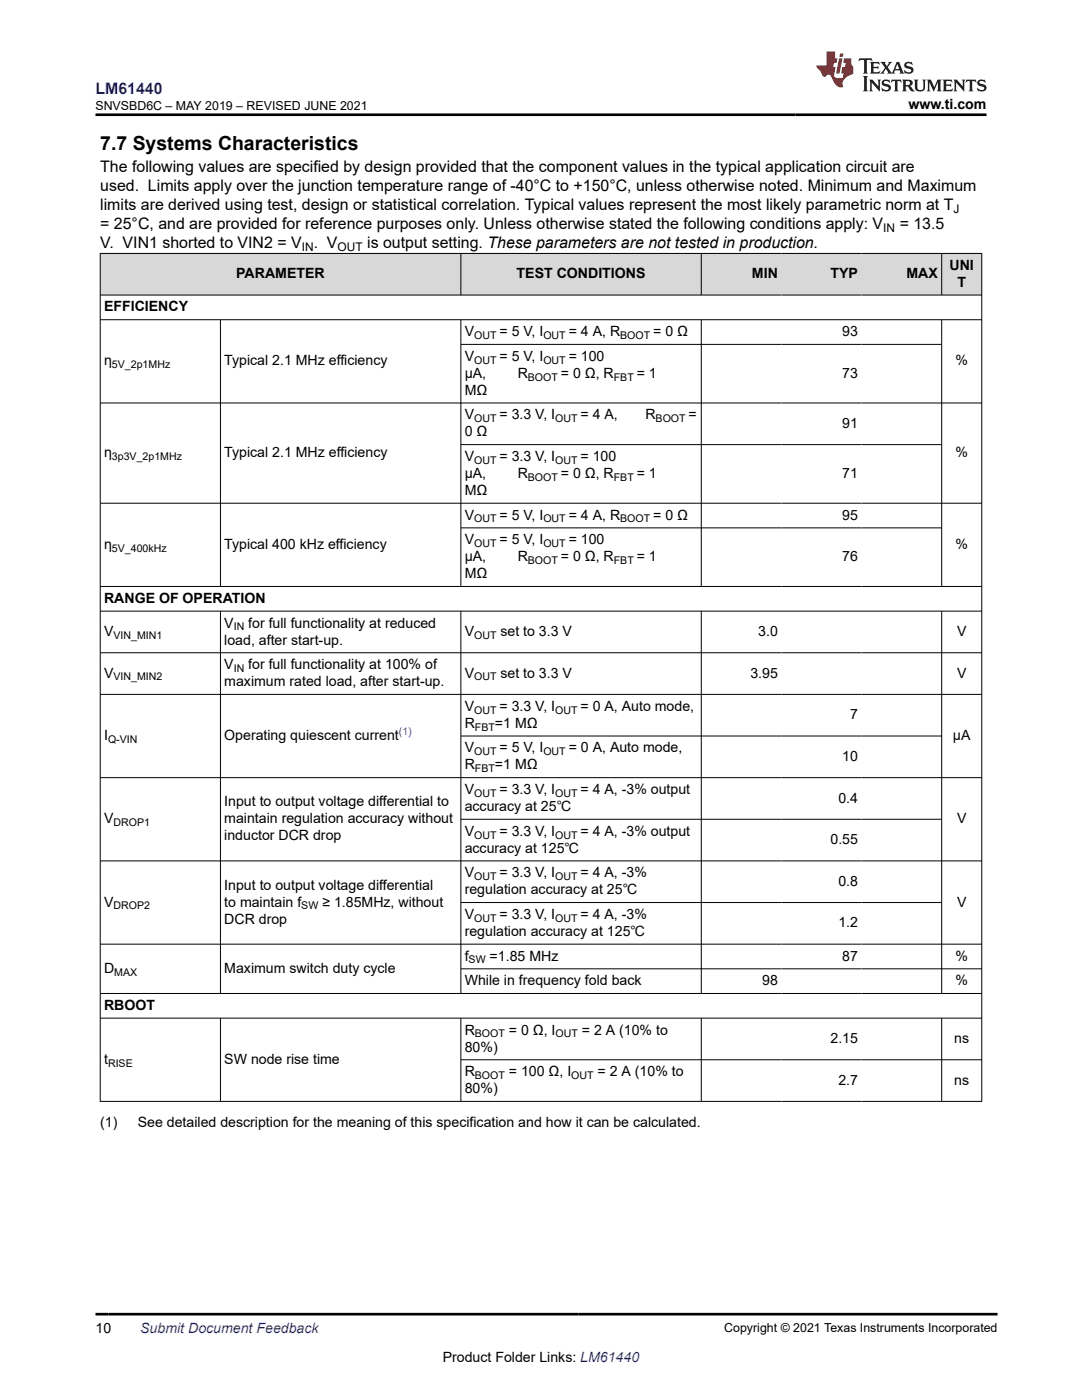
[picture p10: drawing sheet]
<svg xmlns="http://www.w3.org/2000/svg" width="216mm" height="279mm" viewBox="0 0 216 279" stroke-linecap="round" stroke-linejoin="round" font-family="sans-serif">
<defs><g id="words">
<text font-size="3.9" x="20" y="29.9">7.7 Systems Characteristics</text>
<text font-size="3.2" fill="#00f" x="19" y="18.7">LM61440</text>
<g font-size="3.2">
<text x="20" y="34.3">The following values are specified by design provided that the component values in the typical application circuit are</text>
<text x="20" y="38.1">used. Limits apply over the junction temperature range of -40°C to +150°C, unless otherwise noted. Minimum and Maximum</text>
<text x="20" y="41.9">limits are derived using test, design or statistical correlation. Typical values represent the most likely parametric norm at T</text>
<text x="20" y="45.7">= 25°C, and are provided for reference purposes only. Unless otherwise stated the following conditions apply: V</text>
<text x="179.5" y="45.7">= 13.5</text>
<text x="20" y="49.5">V. VIN1 shorted to VIN2 = V</text>
<text x="62.6" y="49.5">. V</text>
<text x="73.3" y="49.5">is output setting. These parameters are not tested in production.</text>
</g>
<g font-size="2.8">
<text x="181.3" y="21.8">www.ti.com</text>
<text x="189.5" y="53.9">UNI</text>
<text x="47.1" y="55.5">PARAMETER</text>
<text x="103.1" y="55.5">TEST CONDITIONS</text>
<text x="150" y="55.5">MIN</text>
<text x="165.7" y="55.5">TYP</text>
<text x="180.9" y="55.5">MAX</text>
<text x="191" y="57.2">T</text>
<text x="20.8" y="62.2">EFFICIENCY</text>
<text x="92.7" y="67.1">V</text>
<text x="99.7" y="67.1">= 5 V, I</text>
<text x="113.5" y="67.1">= 4 A, R</text>
<text x="130.3" y="67.1">= 0 Ω</text>
<text x="168.1" y="67.1">93</text>
<text x="20.8" y="72.9">ƞ</text>
<text x="44.8" y="72.9">Typical 2.1 MHz efficiency</text>
<text x="92.7" y="75.4">µA,</text>
<text x="92.7" y="72">V</text>
<text x="99.7" y="72">= 5 V, I</text>
<text x="103.3" y="75.4">R</text>
<text x="111.9" y="75.4">= 0 Ω, R</text>
<text x="113.5" y="72">= 100</text>
<text x="127.1" y="75.4">= 1</text>
<text x="168.1" y="75.4">73</text>
<text x="190.6" y="72.9">%</text>
<text x="92.7" y="83.7">V</text>
<text x="92.7" y="78.8">MΩ</text>
<text x="99.7" y="83.7">= 3.3 V, I</text>
<text x="115.8" y="83.7">= 4 A,</text>
<text x="128.8" y="83.7">R</text>
<text x="137.4" y="83.7">=</text>
<text x="92.7" y="87.1">0 Ω</text>
<text x="168.1" y="85.4">91</text>
<text x="20.8" y="91.2">ƞ</text>
<text x="44.8" y="91.2">Typical 2.1 MHz efficiency</text>
<text x="92.7" y="95.4">µA,</text>
<text x="92.7" y="92">V</text>
<text x="99.7" y="92">= 3.3 V, I</text>
<text x="103.3" y="95.4">R</text>
<text x="111.9" y="95.4">= 0 Ω, R</text>
<text x="115.8" y="92">= 100</text>
<text x="127.1" y="95.4">= 1</text>
<text x="168.1" y="95.4">71</text>
<text x="190.6" y="91.2">%</text>
<text x="92.7" y="98.8">MΩ</text>
<text x="92.7" y="103.7">V</text>
<text x="99.7" y="103.7">= 5 V, I</text>
<text x="113.5" y="103.7">= 4 A, R</text>
<text x="130.3" y="103.7">= 0 Ω</text>
<text x="168.1" y="103.7">95</text>
<text x="20.8" y="109.5">ƞ</text>
<text x="44.8" y="109.5">Typical 400 kHz efficiency</text>
<text x="92.7" y="112">µA,</text>
<text x="92.7" y="108.6">V</text>
<text x="99.7" y="108.6">= 5 V, I</text>
<text x="103.3" y="112">R</text>
<text x="111.9" y="112">= 0 Ω, R</text>
<text x="113.5" y="108.6">= 100</text>
<text x="127.1" y="112">= 1</text>
<text x="168.1" y="112">76</text>
<text x="190.6" y="109.5">%</text>
<text x="92.7" y="115.4">MΩ</text>
<text x="20.8" y="120.3">RANGE OF OPERATION</text>
<text x="44.8" y="125.2">V</text>
<text x="49.5" y="125.2">for full functionality at reduced</text>
<text x="20.8" y="126.9">V</text>
<text x="44.8" y="128.6">load, after start-up.</text>
<text x="92.7" y="126.9">V</text>
<text x="99.9" y="126.9">set to 3.3 V</text>
<text x="151.3" y="126.9">3.0</text>
<text x="191" y="126.9">V</text>
<text x="20.8" y="135.2">V</text>
<text x="44.8" y="133.5">V</text>
<text x="44.8" y="136.9">maximum rated load, after start-up.</text>
<text x="49.5" y="133.5">for full functionality at 100% of</text>
<text x="92.7" y="135.2">V</text>
<text x="99.9" y="135.2">set to 3.3 V</text>
<text x="149.7" y="135.2">3.95</text>
<text x="191" y="135.2">V</text>
<text x="92.7" y="141.9">V</text>
<text x="99.7" y="141.9">= 3.3 V, I</text>
<text x="115.8" y="141.9">= 0 A, Auto mode,</text>
<text x="169.6" y="143.5">7</text>
<text x="20.8" y="147.7">I</text>
<text x="44.8" y="147.7">Operating quiescent current</text>
<text x="92.7" y="145.2">R</text>
<text x="98.8" y="145.2">=1 MΩ</text>
<text x="190.1" y="147.7">µA</text>
<text x="92.7" y="153.5">R</text>
<text x="92.7" y="150.2">V</text>
<text x="98.8" y="153.5">=1 MΩ</text>
<text x="99.7" y="150.2">= 5 V, I</text>
<text x="113.5" y="150.2">= 0 A, Auto mode,</text>
<text x="168.1" y="151.9">10</text>
<text x="44.8" y="160.9">Input to output voltage differential to</text>
<text x="92.7" y="161.9">accuracy at 25℃</text>
<text x="92.7" y="158.5">V</text>
<text x="99.7" y="158.5">= 3.3 V, I</text>
<text x="115.8" y="158.5">= 4 A, -3% output</text>
<text x="167.3" y="160.2">0.4</text>
<text x="20.8" y="164.3">V</text>
<text x="44.8" y="164.3">maintain regulation accuracy without</text>
<text x="44.8" y="167.7">inductor DCR drop</text>
<text x="92.7" y="166.8">V</text>
<text x="99.7" y="166.8">= 3.3 V, I</text>
<text x="115.8" y="166.8">= 4 A, -3% output</text>
<text x="191" y="164.3">V</text>
<text x="92.7" y="170.2">accuracy at 125℃</text>
<text x="165.7" y="168.5">0.55</text>
<text x="44.8" y="177.5">Input to output voltage differential</text>
<text x="92.7" y="178.5">regulation accuracy at 25℃</text>
<text x="92.7" y="175.1">V</text>
<text x="99.7" y="175.1">= 3.3 V, I</text>
<text x="115.8" y="175.1">= 4 A, -3%</text>
<text x="167.3" y="176.8">0.8</text>
<text x="20.8" y="180.9">V</text>
<text x="44.8" y="180.9">to maintain f</text>
<text x="44.8" y="184.3">DCR drop</text>
<text x="64.3" y="180.9">≥ 1.85MHz, without</text>
<text x="92.7" y="183.4">V</text>
<text x="99.7" y="183.4">= 3.3 V, I</text>
<text x="115.8" y="183.4">= 4 A, -3%</text>
<text x="167.3" y="185.1">1.2</text>
<text x="191" y="180.9">V</text>
<text x="92.7" y="186.8">regulation accuracy at 125℃</text>
<text x="92.7" y="191.7">f</text>
<text x="97.7" y="191.7">=1.85 MHz</text>
<text x="168.1" y="191.7">87</text>
<text x="190.6" y="191.7">%</text>
<text x="20.8" y="194.2">D</text>
<text x="44.8" y="194.2">Maximum switch duty cycle</text>
<text x="92.7" y="196.6">While in frequency fold back</text>
<text x="152.1" y="196.6">98</text>
<text x="190.6" y="196.6">%</text>
<text x="20.8" y="201.5">RBOOT</text>
<text x="92.7" y="209.9">80%)</text>
<text x="92.7" y="206.5">R</text>
<text x="101.5" y="206.5">= 0 Ω, I</text>
<text x="116.1" y="206.5">= 2 A (10% to</text>
<text x="165.7" y="208.2">2.15</text>
<text x="190.4" y="208.2">ns</text>
<text x="20.8" y="212.3">t</text>
<text x="44.8" y="212.3">SW node rise time</text>
<text x="92.7" y="214.8">R</text>
<text x="101.5" y="214.8">= 100 Ω, I</text>
<text x="119.2" y="214.8">= 2 A (10% to</text>
<text x="92.7" y="218.2">80%)</text>
<text x="167.3" y="216.5">2.7</text>
<text x="190.4" y="216.5">ns</text>
<text x="20" y="225">(1)</text>
<text x="27.5" y="225">See detailed description for the meaning of this specification and how it can be calculated.</text>
<text x="19" y="266.1">10</text>
<text x="88.3" y="271.7">Product Folder Links: LM61440</text>
</g>
<text font-size="2.8" fill="#00f" x="28" y="266.1">Submit Document Feedback</text>
<g font-size="2.5">
<text x="19" y="21.9">SNVSBD6C – MAY 2019 – REVISED JUNE 2021</text>
<text x="144.5" y="265.8">Copyright © 2021 Texas Instruments Incorporated</text>
</g>
<g font-size="2.4">
<text x="176.3" y="46.4">IN</text>
<text x="190.3" y="42.5">J</text>
<text x="60.2" y="50.2">IN</text>
<text x="67.4" y="50.2">OUT</text>
</g>
<g font-size="2.1">
<text x="94.6" y="67.6">OUT</text>
<text x="108.4" y="67.6">OUT</text>
<text x="123.8" y="67.6">BOOT</text>
<text x="22.3" y="73.5">5V_2p1MHz</text>
<text x="94.6" y="72.6">OUT</text>
<text x="105.3" y="76">BOOT</text>
<text x="108.4" y="72.6">OUT</text>
<text x="122.5" y="76">FBT</text>
<text x="94.6" y="84.3">OUT</text>
<text x="110.8" y="84.3">OUT</text>
<text x="130.8" y="84.3">BOOT</text>
<text x="22.3" y="91.8">3p3V_2p1MHz</text>
<text x="94.6" y="92.6">OUT</text>
<text x="105.3" y="96">BOOT</text>
<text x="110.8" y="92.6">OUT</text>
<text x="122.5" y="96">FBT</text>
<text x="94.6" y="104.3">OUT</text>
<text x="108.4" y="104.3">OUT</text>
<text x="123.8" y="104.3">BOOT</text>
<text x="22.3" y="110.1">5V_400kHz</text>
<text x="94.6" y="109.2">OUT</text>
<text x="105.3" y="112.6">BOOT</text>
<text x="108.4" y="109.2">OUT</text>
<text x="122.5" y="112.6">FBT</text>
<text x="46.6" y="125.8">IN</text>
<text x="22.6" y="127.5">VIN_MIN1</text>
<text x="94.6" y="127.5">OUT</text>
<text x="22.6" y="135.8">VIN_MIN2</text>
<text x="46.6" y="134.1">IN</text>
<text x="94.6" y="135.8">OUT</text>
<text x="94.6" y="142.4">OUT</text>
<text x="110.8" y="142.4">OUT</text>
<text x="21.6" y="148.3">Q-VIN</text>
<text x="94.8" y="145.8">FBT</text>
<text x="94.6" y="150.7">OUT</text>
<text x="94.8" y="154.1">FBT</text>
<text x="108.4" y="150.7">OUT</text>
<text x="94.6" y="159">OUT</text>
<text x="110.8" y="159">OUT</text>
<text x="22.6" y="164.9">DROP1</text>
<text x="94.6" y="167.3">OUT</text>
<text x="110.8" y="167.3">OUT</text>
<text x="94.6" y="175.6">OUT</text>
<text x="110.8" y="175.6">OUT</text>
<text x="22.6" y="181.5">DROP2</text>
<text x="60.1" y="181.5">SW</text>
<text x="94.6" y="184">OUT</text>
<text x="110.8" y="184">OUT</text>
<text x="22.8" y="194.7">MAX</text>
<text x="93.5" y="192.3">SW</text>
<text x="94.8" y="207">BOOT</text>
<text x="110.9" y="207">OUT</text>
<text x="21.6" y="212.9">RISE</text>
<text x="94.8" y="215.3">BOOT</text>
<text x="114" y="215.3">OUT</text>
</g>
<text font-size="2.1" fill="#00f" x="79.6" y="146.8">(1)</text>
</g></defs>
<g fill="#d8d8d8">
<path d="M20 50.6h175.9v8.3h-175.9z" fill-rule="evenodd"/>
<path d="M20.1 50.6h71.8v8.2h-71.8z" fill-rule="evenodd"/>
<path d="M92 50.6h47.9v8.2h-47.9z" fill-rule="evenodd"/>
<path d="M140 50.6h15.9v8.2h-15.9z" fill-rule="evenodd"/>
<path d="M155.9 50.6h16v8.2h-16z" fill-rule="evenodd"/>
<path d="M171.9 50.6h15.9v8.2h-15.9z" fill-rule="evenodd"/>
<path d="M188 50.6h7.8v8.2h-7.8z" fill-rule="evenodd"/>
</g>
<g fill="none" stroke="#000" stroke-width=".2">
<path d="M19.9 50.6h176.1M19.9 58.9h176.1M20 50.5v169.4M92 50.5v8.4M139.9 50.5v8.4M187.9 50.5v8.4M195.9 50.5v169.4M19.9 63.8h176.1M44 63.8v53.3M92 63.8v53.3M92 68.7h96M139.9 63.8v53.3"/>
<path d="M187.9 63.8v53.3M19.9 80.4h176.1M92 88.7h96M19.9 100.4h176.1M19.9 117h176.1M92 105.3h96M19.9 122h176.1M19.9 130.3h176.1M19.9 138.6h176.1M44 122v76.3M92 122v76.3M139.9 122v76.3"/>
<path d="M187.9 122v76.3M19.9 155.2h176.1M92 146.9h96M19.9 171.8h176.1M92 163.5h96M19.9 188.4h176.1M19.9 198.3h176.1M92 180.1h96M92 193.3h104M19.9 203.2h176.1M19.9 219.8h176.1M44 203.2v16.7"/>
<path d="M92 203.2v16.7M92 211.5h104M139.9 203.2v16.7M187.9 203.2v16.7"/>
</g>
<path d="M171.5 11.6l-.2 .6 .5-.2h.6v.1v2.2l-.2 .4h1l-.2-.4v-2.2v-.1h.5l.5 .2-.1-.6zM173.6 12.4l.2 .3v1.6l-.2 .4h1.9l.1-.6a1.08 1.08 0 0 1-1.3 .2v-.7h.6l.4 .2v-.7l-.4 .2h-.6v-.5l.2-.2a1 1 0 0 1 1 .3l-.1-.5zM175.7 12.4l.9 1.1-1 1.2h.9l-.2-.2 .5-.8 .4 .8-.2 .2h1.6l-.2-.2 .2-.5h.9l.1 .5-.1 .2h.9l-.2-.4-.8-1.9h-.5l-.9 2.1-.9-1.1 .9-1h-.8l.2 .2-.4 .6-.4-.6 .2-.2zM179 12.8l.4 1h-.7zM180.7 12.5a.65 .65 0 0 0-.2 .7 .65 .65 0 0 0 .6 .5l.6 .1 .1 .3a.79 .79 0 0 1-.7 .4 .79 .79 0 0 1-.7-.5l.1 .7 .2-.1a.93 .93 0 0 0 1.1 0 .93 .93 0 0 0 .4-.9 1.46 1.46 0 0 0-1.2-.6l-.1-.3a1.09 1.09 0 0 1 1.2 .2l-.2-.6-.1 .1-.5-.2zM172.2 15.2l.2 .4v2.2l-.2 .4h1l-.2-.4v-2.2l.2-.4zM173.4 15.9l.2 .4v1.5l-.2 .4h.8l-.3-.4 .1-1.3 1.6 1.8v-2l.2-.4h-.7l.1 .2 .1 1.1-1.2-1.3zM176.2 16a.65 .65 0 0 0-.2 .8 .65 .65 0 0 0 .6 .4l.6 .2 .1 .2a.79 .79 0 0 1-.7 .4 .79 .79 0 0 1-.7-.5l.1 .7 .2-.1a.93 .93 0 0 0 1.1 .1 .93 .93 0 0 0 .4-1 1.46 1.46 0 0 0-1.2-.5l-.1-.4a1.09 1.09 0 0 1 1.2 .2l-.1-.6-.2 .1-.5-.1zM177.9 15.9l-.1 .6a.63 .63 0 0 1 .8-.3v1.6l-.3 .4h1l-.2-.4v-1.6a.66 .66 0 0 1 .8 .3l-.1-.6zM180 15.9l.2 .4v1.5l-.2 .4h1l-.2-.2-.1-.7h.5l.1 .2a.79 .79 0 0 0 1.2 .6l-1-.9a.61 .61 0 0 0 .6-.6 .61 .61 0 0 0-.5-.7zM180.8 16.2h.1a.47 .47 0 0 1 .5 .1 .47 .47 0 0 1 .1 .5l-.1 .1-.7 .1zM182.3 15.9l.2 .2a2.27 2.27 0 0 0 .4 2 1.04 1.04 0 0 0 1.7-.7v-1.3l.2-.2h-.8l.2 .4v1.1a.6 .6 0 0 1-.6 .6 .6 .6 0 0 1-.6-.6v-1.1l.3-.4zM184.9 15.9l.2 .4v1.5l-.2 .4h.8l-.3-.4v-1.4l.9 1.9 .9-1.9v1.4l-.3 .4h1l-.2-.4v-1.5l.2-.4h-.8l-.7 1.5-.6-1.5zM188.1 15.9l.2 .4v1.5l-.2 .4h1.9l.1-.6a1.09 1.09 0 0 1-1.3 .2v-.7h.6l.4 .2v-.6l-.4 .2h-.6v-.6l.2-.1a1.01 1.01 0 0 1 1 .3l-.1-.6zM190.2 15.9l.3 .4v1.5l-.3 .4h.8l-.2-.4v-1.3l1.6 1.8v-2l.2-.4h-.7l.2 .2v1.1l-1.2-1.3zM192.8 15.9l-.1 .6a.63 .63 0 0 1 .8-.3v1.6l-.3 .4h1l-.2-.4v-1.6a.66 .66 0 0 1 .8 .3l-.1-.6zM195.2 16a.65 .65 0 0 0-.2 .8 .65 .65 0 0 0 .6 .4l.6 .2 .2 .2a.79 .79 0 0 1-.7 .4 .79 .79 0 0 1-.7-.5l.1 .7 .2-.1a.93 .93 0 0 0 1 .1 .93 .93 0 0 0 .5-1 1.46 1.46 0 0 0-1.3-.5v-.4a1.09 1.09 0 0 1 1.2 .2l-.2-.6-.2 .1-.5-.1z" fill="#231f20"/>
<path d="M164.9 10.3v2.7h-2l.1 .4 .8 1a.95 .95 0 0 0 1 .9 .59 .59 0 0 1 .5-.4 .59 .59 0 0 1 .5 .3l.4 .8a1.59 1.59 0 0 0 2.1 1.4 1.61 1.61 0 0 1 1-2.3l1-.3-.1-1.5a1.59 1.59 0 0 1-.3-1.7h-1.5l-.2 .9h.6l-.2 .9h-.5l-.2 .9v.3l.4 .1-.1 .9h-.7a.73 .73 0 0 1-1-.7l.3-1.5h-.5l.1-.9h.5l.2-.9h-.5v-1.3zM167.4 11.6l-.6 3.1h.7l.6-3.1zM167.6 10.7l-.1 .6h.7l.1-.6z" fill="#ed1c24"/>
<path d="M19 22.9h177.8M19 262.3h180" fill="none" stroke="#000" stroke-width=".53"/>
<use href="#words"/>
</svg>
